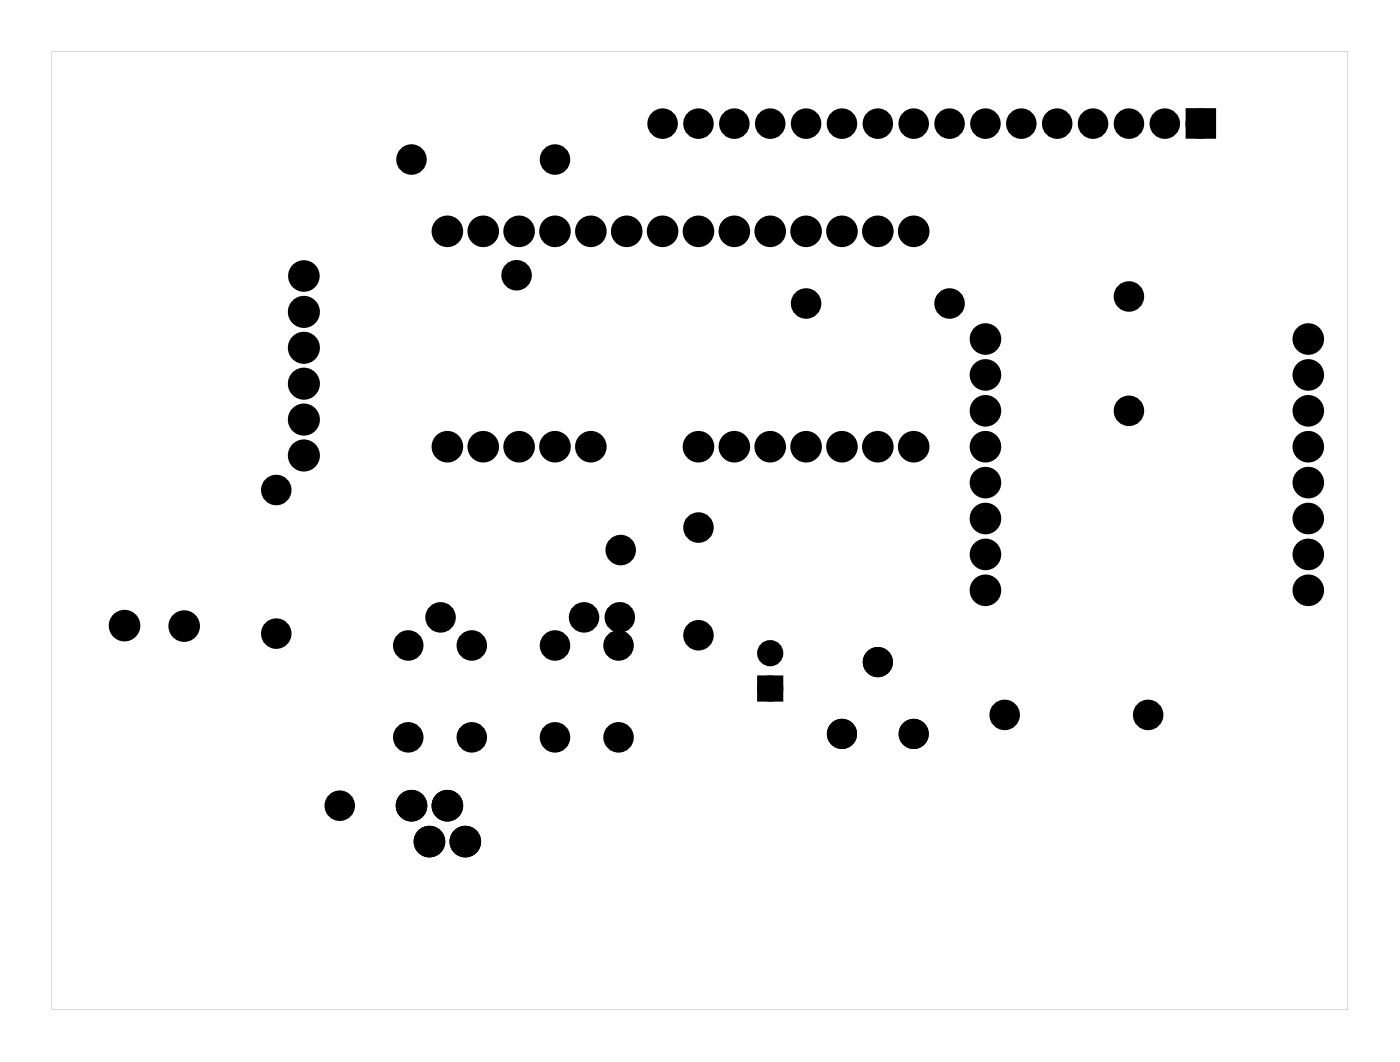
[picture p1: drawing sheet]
<svg xmlns="http://www.w3.org/2000/svg" width="99mm" height="75mm" viewBox="0 0 99 75" stroke-linecap="round" stroke-linejoin="round" font-family="sans-serif">
<g fill="#000">
<path d="M84.3 8h1.4v1.4h-1.4zM53.9 48.1h1.2v1.2h-1.2z"/>
<path d="M3.6 3.6v67.8h91.8v-67.8zM3.6 3.6h91.8v67.8h-91.8z"/>
</g>
<g fill="#000">
<circle cx="21.5" cy="19.5" r=".74"/>
<circle cx="29.1" cy="11.3" r=".7"/>
<circle cx="31.7" cy="16.4" r=".74"/>
<circle cx="34.2" cy="16.4" r=".74"/>
<circle cx="36.6" cy="19.5" r=".7"/>
<circle cx="36.8" cy="16.4" r=".74"/>
<circle cx="39.3" cy="11.3" r=".7"/>
<circle cx="39.3" cy="16.4" r=".74"/>
<circle cx="41.8" cy="16.4" r=".74"/>
<circle cx="44.4" cy="16.4" r=".74"/>
<circle cx="46.9" cy="8.7" r=".7"/>
<circle cx="46.9" cy="16.4" r=".74"/>
<circle cx="49.5" cy="8.7" r=".7"/>
<circle cx="49.5" cy="16.4" r=".74"/>
<circle cx="52" cy="8.7" r=".7"/>
<circle cx="52" cy="16.4" r=".74"/>
<circle cx="54.5" cy="8.7" r=".7"/>
<circle cx="54.5" cy="16.4" r=".74"/>
<circle cx="57.1" cy="8.7" r=".7"/>
<circle cx="57.1" cy="16.4" r=".74"/>
<circle cx="59.6" cy="8.7" r=".7"/>
<circle cx="59.6" cy="16.4" r=".74"/>
<circle cx="62.2" cy="8.7" r=".7"/>
<circle cx="62.2" cy="16.4" r=".74"/>
<circle cx="64.7" cy="8.7" r=".7"/>
<circle cx="64.7" cy="16.4" r=".74"/>
<circle cx="67.2" cy="8.7" r=".7"/>
<circle cx="69.8" cy="8.7" r=".7"/>
<circle cx="72.3" cy="8.7" r=".7"/>
<circle cx="74.9" cy="8.7" r=".7"/>
<circle cx="77.4" cy="8.7" r=".7"/>
<circle cx="79.9" cy="8.7" r=".7"/>
<circle cx="82.5" cy="8.7" r=".7"/>
<circle cx="85" cy="8.7" r=".7"/>
<circle cx="19.6" cy="34.7" r=".7"/>
<circle cx="21.5" cy="32.2" r=".75"/>
<circle cx="21.5" cy="27.1" r=".75"/>
<circle cx="21.5" cy="22.1" r=".75"/>
<circle cx="21.5" cy="24.6" r=".75"/>
<circle cx="21.5" cy="29.7" r=".75"/>
<circle cx="31.7" cy="31.6" r=".74"/>
<circle cx="34.2" cy="31.6" r=".74"/>
<circle cx="36.8" cy="31.6" r=".74"/>
<circle cx="39.3" cy="31.6" r=".74"/>
<circle cx="41.8" cy="31.6" r=".74"/>
<circle cx="44" cy="38.9" r=".7"/>
<circle cx="49.5" cy="31.6" r=".74"/>
<circle cx="49.5" cy="37.3" r=".7"/>
<circle cx="52" cy="31.6" r=".74"/>
<circle cx="54.5" cy="31.6" r=".74"/>
<circle cx="57.1" cy="31.6" r=".74"/>
<circle cx="57.1" cy="21.5" r=".7"/>
<circle cx="59.6" cy="31.6" r=".74"/>
<circle cx="62.2" cy="31.6" r=".74"/>
<circle cx="64.7" cy="31.6" r=".74"/>
<circle cx="67.2" cy="21.5" r=".7"/>
<circle cx="69.8" cy="36.7" r=".74"/>
<circle cx="69.8" cy="29.1" r=".74"/>
<circle cx="69.8" cy="34.1" r=".74"/>
<circle cx="69.8" cy="24" r=".74"/>
<circle cx="69.8" cy="26.5" r=".74"/>
<circle cx="69.8" cy="31.6" r=".74"/>
<circle cx="69.8" cy="39.2" r=".74"/>
<circle cx="79.9" cy="29.1" r=".7"/>
<circle cx="79.9" cy="21" r=".7"/>
<circle cx="92.6" cy="36.7" r=".74"/>
<circle cx="92.6" cy="34.1" r=".74"/>
<circle cx="92.6" cy="29.1" r=".74"/>
<circle cx="92.6" cy="24" r=".74"/>
<circle cx="92.6" cy="26.5" r=".74"/>
<circle cx="92.6" cy="31.6" r=".74"/>
<circle cx="92.6" cy="39.2" r=".74"/>
<circle cx="8.8" cy="44.3" r=".74"/>
<circle cx="13" cy="44.3" r=".74"/>
<circle cx="19.6" cy="44.8" r=".7"/>
<circle cx="24.1" cy="57" r=".7"/>
<circle cx="28.9" cy="52.2" r=".7"/>
<circle cx="28.9" cy="45.7" r=".7"/>
<circle cx="29.1" cy="57" r=".74"/>
<circle cx="30.4" cy="59.5" r=".74"/>
<circle cx="31.2" cy="43.7" r=".7"/>
<circle cx="31.7" cy="57" r=".74"/>
<circle cx="32.9" cy="59.5" r=".74"/>
<circle cx="33.4" cy="52.2" r=".7"/>
<circle cx="33.4" cy="45.7" r=".7"/>
<circle cx="39.3" cy="52.2" r=".7"/>
<circle cx="39.3" cy="45.7" r=".7"/>
<circle cx="41.4" cy="43.7" r=".7"/>
<circle cx="43.8" cy="52.2" r=".7"/>
<circle cx="43.8" cy="45.7" r=".7"/>
<circle cx="43.9" cy="43.7" r=".7"/>
<circle cx="49.5" cy="44.9" r=".7"/>
<circle cx="54.5" cy="46.2" r=".6"/>
<circle cx="54.5" cy="48.7" r=".6"/>
<circle cx="59.6" cy="51.9" r=".72"/>
<circle cx="62.2" cy="46.8" r=".72"/>
<circle cx="64.7" cy="51.9" r=".72"/>
<circle cx="69.8" cy="41.8" r=".74"/>
<circle cx="71.1" cy="50.6" r=".7"/>
<circle cx="81.3" cy="50.6" r=".7"/>
<circle cx="92.6" cy="41.8" r=".74"/>
</g>
<g fill="none" stroke="#000" stroke-width=".76" stroke-linecap="butt">
<path d="M84.3 8h1.4v1.4h-1.4z"/>
<circle cx="21.5" cy="19.5" r=".74"/>
<circle cx="29.1" cy="11.3" r=".7"/>
<circle cx="31.7" cy="16.4" r=".74"/>
<circle cx="34.2" cy="16.4" r=".74"/>
<circle cx="36.6" cy="19.5" r=".7"/>
<circle cx="36.8" cy="16.4" r=".74"/>
<circle cx="39.3" cy="11.3" r=".7"/>
<circle cx="39.3" cy="16.4" r=".74"/>
<circle cx="41.8" cy="16.4" r=".74"/>
<circle cx="44.4" cy="16.4" r=".74"/>
<circle cx="46.9" cy="8.7" r=".7"/>
<circle cx="46.9" cy="16.4" r=".74"/>
<circle cx="49.5" cy="8.7" r=".7"/>
<circle cx="49.5" cy="16.4" r=".74"/>
<circle cx="52" cy="8.7" r=".7"/>
<circle cx="52" cy="16.4" r=".74"/>
<circle cx="54.5" cy="8.7" r=".7"/>
<circle cx="54.5" cy="16.4" r=".74"/>
<circle cx="57.1" cy="8.7" r=".7"/>
<circle cx="57.1" cy="16.4" r=".74"/>
<circle cx="59.6" cy="8.7" r=".7"/>
<circle cx="59.6" cy="16.4" r=".74"/>
<circle cx="62.2" cy="8.7" r=".7"/>
<circle cx="62.2" cy="16.4" r=".74"/>
<circle cx="64.7" cy="8.7" r=".7"/>
<circle cx="64.7" cy="16.4" r=".74"/>
<circle cx="67.2" cy="8.7" r=".7"/>
<circle cx="69.8" cy="8.7" r=".7"/>
<circle cx="72.3" cy="8.7" r=".7"/>
<circle cx="74.9" cy="8.7" r=".7"/>
<circle cx="77.4" cy="8.7" r=".7"/>
<circle cx="79.9" cy="8.7" r=".7"/>
<circle cx="82.5" cy="8.7" r=".7"/>
<circle cx="85" cy="8.7" r=".7"/>
<circle cx="19.6" cy="34.7" r=".7"/>
<circle cx="21.5" cy="24.6" r=".75"/>
<circle cx="21.5" cy="27.1" r=".75"/>
<circle cx="21.5" cy="32.2" r=".75"/>
<circle cx="21.5" cy="22.1" r=".75"/>
<circle cx="21.5" cy="29.7" r=".75"/>
<circle cx="31.7" cy="31.6" r=".74"/>
<circle cx="34.2" cy="31.6" r=".74"/>
<circle cx="36.8" cy="31.6" r=".74"/>
<circle cx="39.3" cy="31.6" r=".74"/>
<circle cx="41.8" cy="31.6" r=".74"/>
<circle cx="44" cy="38.9" r=".7"/>
<circle cx="49.5" cy="31.6" r=".74"/>
<circle cx="49.5" cy="37.3" r=".7"/>
<circle cx="52" cy="31.6" r=".74"/>
<circle cx="54.5" cy="31.6" r=".74"/>
<circle cx="57.1" cy="31.6" r=".74"/>
<circle cx="57.1" cy="21.5" r=".7"/>
<circle cx="59.6" cy="31.6" r=".74"/>
<circle cx="62.2" cy="31.6" r=".74"/>
<circle cx="64.7" cy="31.6" r=".74"/>
<circle cx="67.2" cy="21.5" r=".7"/>
<circle cx="69.8" cy="39.2" r=".74"/>
<circle cx="69.8" cy="34.1" r=".74"/>
<circle cx="69.8" cy="36.7" r=".74"/>
<circle cx="69.8" cy="26.5" r=".74"/>
<circle cx="69.8" cy="24" r=".74"/>
<circle cx="69.8" cy="29.1" r=".74"/>
<circle cx="69.8" cy="31.6" r=".74"/>
<circle cx="79.9" cy="29.1" r=".7"/>
<circle cx="79.9" cy="21" r=".7"/>
<circle cx="92.6" cy="39.2" r=".74"/>
<circle cx="92.6" cy="34.1" r=".74"/>
<circle cx="92.6" cy="36.7" r=".74"/>
<circle cx="92.6" cy="31.6" r=".74"/>
<circle cx="92.6" cy="26.5" r=".74"/>
<circle cx="92.6" cy="24" r=".74"/>
<circle cx="92.6" cy="29.1" r=".74"/>
<circle cx="8.8" cy="44.3" r=".74"/>
<circle cx="13" cy="44.3" r=".74"/>
<circle cx="19.6" cy="44.8" r=".7"/>
<circle cx="24.1" cy="57" r=".7"/>
<circle cx="28.9" cy="45.7" r=".7"/>
<circle cx="28.9" cy="52.2" r=".7"/>
<circle cx="29.1" cy="57" r=".74"/>
<circle cx="30.4" cy="59.5" r=".74"/>
<circle cx="31.2" cy="43.7" r=".7"/>
<circle cx="31.7" cy="57" r=".74"/>
<circle cx="32.9" cy="59.5" r=".74"/>
<circle cx="33.4" cy="45.7" r=".7"/>
<circle cx="33.4" cy="52.2" r=".7"/>
<circle cx="39.3" cy="45.7" r=".7"/>
<circle cx="39.3" cy="52.2" r=".7"/>
<circle cx="41.4" cy="43.7" r=".7"/>
<circle cx="43.8" cy="45.7" r=".7"/>
<circle cx="43.8" cy="52.2" r=".7"/>
<circle cx="43.9" cy="43.7" r=".7"/>
<circle cx="49.5" cy="44.9" r=".7"/>
<circle cx="69.8" cy="41.8" r=".74"/>
<circle cx="71.1" cy="50.6" r=".7"/>
<circle cx="81.3" cy="50.6" r=".7"/>
<circle cx="92.6" cy="41.8" r=".74"/>
</g>
<g fill="none" stroke="#000" stroke-width=".69" stroke-linecap="butt">
<circle cx="59.6" cy="51.9" r=".72"/>
<circle cx="62.2" cy="46.8" r=".72"/>
<circle cx="64.7" cy="51.9" r=".72"/>
</g>
<g fill="none" stroke="#000" stroke-width=".65" stroke-linecap="butt">
<path d="M53.9 48.1h1.2v1.2h-1.2z"/>
<circle cx="54.5" cy="46.2" r=".6"/>
<circle cx="54.5" cy="48.7" r=".6"/>
</g>
</svg>
